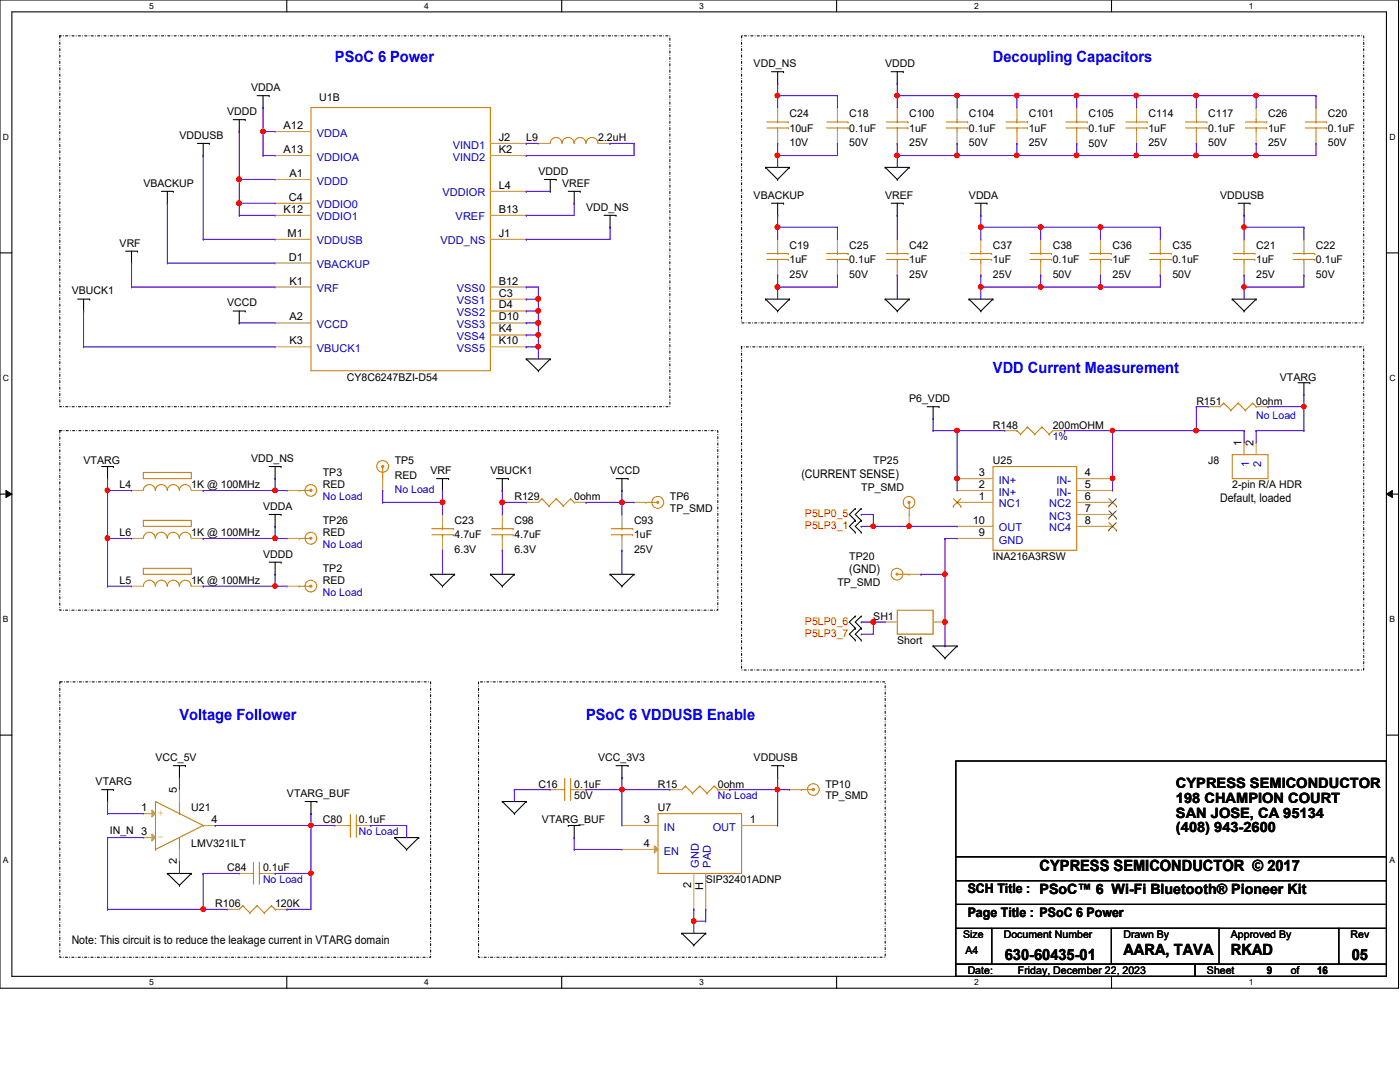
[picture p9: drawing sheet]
<svg xmlns="http://www.w3.org/2000/svg" width="279mm" height="216mm" viewBox="0 0 279 216" stroke-linecap="round" stroke-linejoin="round" font-family="sans-serif">
<defs><g id="words">
<g font-size="3.1" fill="#00f">
<text x="66.8" y="12.4">PSoC 6 Power</text>
<text x="198.2" y="12.4">Decoupling Capacitors</text>
<text x="198.2" y="74.5">VDD Current Measurement</text>
<text x="35.8" y="143.7">Voltage Follower</text>
<text x="117" y="143.7">PSoC 6 VDDUSB Enable</text>
</g>
<g font-size="3.1">
<text x="207.5" y="173.8">CYPRESS SEMICONDUCTOR © 2017</text>
<text x="200.5" y="191.5">630-60435-01</text>
<text x="224.2" y="190.5">AARA, TAVA</text>
<text x="245.7" y="190.5">RKAD</text>
<text x="269.8" y="191.5">05</text>
</g>
<g font-size="2.8">
<text x="234.7" y="157.3">CYPRESS SEMICONDUCTOR</text>
<text x="234.7" y="160.2">198 CHAMPION COURT</text>
<text x="234.7" y="163.2">SAN JOSE, CA 95134</text>
<text x="234.7" y="166.1">(408) 943-2600</text>
</g>
<g font-size="2.6">
<text x="193.1" y="178.1">SCH Title : PSoC™ 6 Wi-Fi Bluetooth® Pioneer Kit</text>
<text x="193.1" y="182.9">Page Title : PSoC 6 Power</text>
</g>
<g font-size="2.4">
<text x="159.9" y="95.3">(CURRENT SENSE)</text>
<text x="243.5" y="100.1">Default, loaded</text>
<text x="169.5" y="114.4">(GND)</text>
<text x="14.3" y="188.4">Note: This circuit is to reduce the leakage current in VTARG domain</text>
</g>
<g font-size="2.2">
<text x="56.6" y="25.7">A12</text>
<text x="99.5" y="28.1">J2</text>
<text x="56.6" y="30.5">A13</text>
<text x="57.8" y="35.3">A1</text>
<text x="99.5" y="30.5">K2</text>
<text x="57.7" y="40">C4</text>
<text x="99.5" y="37.7">L4</text>
<text x="56.6" y="42.5">K12</text>
<text x="57.4" y="47.2">M1</text>
<text x="99.5" y="47.2">J1</text>
<text x="99.5" y="42.5">B13</text>
<text x="57.7" y="52">D1</text>
<text x="57.8" y="56.8">K1</text>
<text x="99.5" y="59.2">C3</text>
<text x="99.5" y="56.8">B12</text>
<text x="57.8" y="63.9">A2</text>
<text x="99.5" y="61.6">D4</text>
<text x="99.5" y="63.9">D10</text>
<text x="57.8" y="68.7">K3</text>
<text x="99.5" y="66.3">K4</text>
<text x="99.5" y="68.7">K10</text>
<text x="247.8" y="89.1" transform="rotate(-90 247.8 89.1)">1</text>
<text x="250.2" y="89.1" transform="rotate(-90 250.2 89.1)">2</text>
<text x="195.3" y="95">3</text>
<text x="216.5" y="95">4</text>
<text x="195.3" y="99.7">1</text>
<text x="195.3" y="97.4">2</text>
<text x="216.5" y="97.4">5</text>
<text x="216.5" y="99.7">6</text>
<text x="194.1" y="104.5">10</text>
<text x="195.3" y="106.9">9</text>
<text x="216.5" y="102.2">7</text>
<text x="216.5" y="104.5">8</text>
<text x="28.2" y="161.8">1</text>
<text x="35.3" y="158.3" transform="rotate(-90 35.3 158.3)">5</text>
<text x="42.2" y="164.2">4</text>
<text x="128.5" y="164.2">3</text>
<text x="149.6" y="164.2">1</text>
<text x="35.3" y="172.4" transform="rotate(-90 35.3 172.4)">2</text>
<text x="128.5" y="169">4</text>
<text x="138" y="177.2" transform="rotate(-90 138 177.2)">2</text>
<text x="140.3" y="177.5" transform="rotate(-90 140.3 177.5)">H</text>
</g>
<g font-size="2.2" fill="#00c">
<text x="63.2" y="27.3">VDDA</text>
<text x="90.4" y="29.6">VIND1</text>
<text x="63.2" y="32">VDDIOA</text>
<text x="90.4" y="32">VIND2</text>
<text x="63.2" y="36.8">VDDD</text>
<text x="63.2" y="41.6">VDDIO0</text>
<text x="88.3" y="39.2">VDDIOR</text>
<text x="63.2" y="44">VDDIO1</text>
<text x="90.9" y="44">VREF</text>
<text x="63.2" y="53.5">VBACKUP</text>
<text x="63.2" y="48.8">VDDUSB</text>
<text x="87.9" y="48.8">VDD_NS</text>
<text x="63.2" y="58.3">VRF</text>
<text x="91.2" y="58.3">VSS0</text>
<text x="63.2" y="65.4">VCCD</text>
<text x="91.2" y="63.1">VSS2</text>
<text x="91.2" y="65.4">VSS3</text>
<text x="91.2" y="60.7">VSS1</text>
<text x="63.2" y="70.2">VBUCK1</text>
<text x="91.2" y="67.9">VSS4</text>
<text x="91.2" y="70.2">VSS5</text>
<text x="249.3" y="93.1" transform="rotate(-90 249.3 93.1)">1</text>
<text x="251.7" y="93.1" transform="rotate(-90 251.7 93.1)">2</text>
<text x="199.3" y="101.3">NC1</text>
<text x="199.3" y="98.9">IN+</text>
<text x="199.3" y="96.5">IN+</text>
<text x="209.4" y="101.3">NC2</text>
<text x="210.9" y="98.9">IN-</text>
<text x="210.9" y="96.5">IN-</text>
<text x="199.3" y="106">OUT</text>
<text x="209.4" y="103.7">NC3</text>
<text x="209.4" y="106">NC4</text>
<text x="199.3" y="108.5">GND</text>
<text x="132.5" y="165.7">IN</text>
<text x="142.2" y="165.7">OUT</text>
<text x="132.5" y="170.5">EN</text>
<text x="139.5" y="173.1" transform="rotate(-90 139.5 173.1)">GND</text>
<text x="141.9" y="173.1" transform="rotate(-90 141.9 173.1)">PAD</text>
</g>
<g font-size="2.1">
<text x="150.4" y="13.4">VDD_NS</text>
<text x="176.7" y="13.4">VDDD</text>
<text x="45.3" y="22.9">VDDD</text>
<text x="50.1" y="18.2">VDDA</text>
<text x="63.7" y="20.1">U1B</text>
<text x="157.6" y="23.4">C24</text>
<text x="169.5" y="23.4">C18</text>
<text x="181.4" y="23.4">C100</text>
<text x="193.4" y="23.4">C104</text>
<text x="205.3" y="23.4">C101</text>
<text x="217.3" y="23.4">C105</text>
<text x="229.2" y="23.4">C114</text>
<text x="241.1" y="23.4">C117</text>
<text x="253.1" y="23.4">C26</text>
<text x="265" y="23.4">C20</text>
<text x="35.8" y="27.7">VDDUSB</text>
<text x="105" y="28.2">L9</text>
<text x="119.4" y="28.2">2.2uH</text>
<text x="157.6" y="26.3">10uF</text>
<text x="157.6" y="29.2">10V</text>
<text x="169.5" y="26.3">0.1uF</text>
<text x="169.5" y="29.2">50V</text>
<text x="181.4" y="26.3">1uF</text>
<text x="181.4" y="29.2">25V</text>
<text x="193.4" y="26.3">0.1uF</text>
<text x="193.4" y="29.2">50V</text>
<text x="205.3" y="26.3">1uF</text>
<text x="205.3" y="29.2">25V</text>
<text x="217.3" y="26.3">0.1uF</text>
<text x="217.3" y="29.4">50V</text>
<text x="229.2" y="26.3">1uF</text>
<text x="229.2" y="29.2">25V</text>
<text x="241.1" y="26.3">0.1uF</text>
<text x="241.1" y="29.2">50V</text>
<text x="253.1" y="26.3">1uF</text>
<text x="253.1" y="29.2">25V</text>
<text x="265" y="26.3">0.1uF</text>
<text x="265" y="29.2">50V</text>
<text x="107.4" y="34.9">VDDD</text>
<text x="28.6" y="37.3">VBACKUP</text>
<text x="112.2" y="37.3">VREF</text>
<text x="150.4" y="39.7">VBACKUP</text>
<text x="176.7" y="39.7">VREF</text>
<text x="193.4" y="39.7">VDDA</text>
<text x="243.5" y="39.7">VDDUSB</text>
<text x="117" y="42">VDD_NS</text>
<text x="23.9" y="49.2">VRF</text>
<text x="157.6" y="49.7">C19</text>
<text x="157.6" y="52.5">1uF</text>
<text x="169.5" y="49.7">C25</text>
<text x="169.5" y="52.5">0.1uF</text>
<text x="181.4" y="49.7">C42</text>
<text x="181.4" y="52.5">1uF</text>
<text x="198.2" y="49.7">C37</text>
<text x="198.2" y="52.5">1uF</text>
<text x="210.1" y="49.7">C38</text>
<text x="210.1" y="52.5">0.1uF</text>
<text x="222" y="49.7">C36</text>
<text x="222" y="52.5">1uF</text>
<text x="234" y="49.7">C35</text>
<text x="234" y="52.5">0.1uF</text>
<text x="250.7" y="49.7">C21</text>
<text x="250.7" y="52.5">1uF</text>
<text x="262.6" y="49.7">C22</text>
<text x="262.6" y="52.5">0.1uF</text>
<text x="14.3" y="58.8">VBUCK1</text>
<text x="157.6" y="55.4">25V</text>
<text x="169.5" y="55.4">50V</text>
<text x="181.4" y="55.4">25V</text>
<text x="198.2" y="55.4">25V</text>
<text x="210.1" y="55.4">50V</text>
<text x="222" y="55.4">25V</text>
<text x="234" y="55.4">50V</text>
<text x="250.7" y="55.4">25V</text>
<text x="262.6" y="55.4">50V</text>
<text x="45.3" y="61.1">VCCD</text>
<text x="69.2" y="75.9">CY8C6247BZI-D54</text>
<text x="255.4" y="75.9">VTARG</text>
<text x="181.4" y="80.3">P6_VDD</text>
<text x="238.8" y="80.7">R151</text>
<text x="250.7" y="80.7">0ohm</text>
<text x="198.2" y="85.5">R148</text>
<text x="210.1" y="85.5">200mOHM</text>
<text x="16.7" y="92.7">VTARG</text>
<text x="50.1" y="92.2">VDD_NS</text>
<text x="64.4" y="95">TP3</text>
<text x="78.8" y="92.7">TP5</text>
<text x="78.8" y="95.5">RED</text>
<text x="85.9" y="94.6">VRF</text>
<text x="97.9" y="94.6">VBUCK1</text>
<text x="121.8" y="94.6">VCCD</text>
<text x="174.3" y="92.7">TP25</text>
<text x="198.2" y="92.7">U25</text>
<text x="241.1" y="92.7">J8</text>
<text x="23.9" y="97.5">L4</text>
<text x="38.2" y="97.5">1K @ 100MHz</text>
<text x="52.5" y="101.7">VDDA</text>
<text x="64.4" y="97.5">RED</text>
<text x="102.7" y="99.8">R129</text>
<text x="114.6" y="99.8">0ohm</text>
<text x="133.7" y="99.8">TP6</text>
<text x="171.9" y="97.9">TP_SMD</text>
<text x="245.9" y="97.5">2-pin R/A HDR</text>
<text x="23.9" y="107">L6</text>
<text x="38.2" y="107">1K @ 100MHz</text>
<text x="64.4" y="104.6">TP26</text>
<text x="64.4" y="107">RED</text>
<text x="90.7" y="104.6">C23</text>
<text x="90.7" y="107.4">4.7uF</text>
<text x="102.7" y="104.6">C98</text>
<text x="102.7" y="107.4">4.7uF</text>
<text x="126.5" y="104.6">C93</text>
<text x="126.5" y="107.4">1uF</text>
<text x="133.7" y="102.2">TP_SMD</text>
<text x="52.5" y="111.3">VDDD</text>
<text x="90.7" y="110.3">6.3V</text>
<text x="102.7" y="110.3">6.3V</text>
<text x="126.5" y="110.3">25V</text>
<text x="169.5" y="111.8">TP20</text>
<text x="198.2" y="111.8">INA216A3RSW</text>
<text x="23.9" y="116.5">L5</text>
<text x="38.2" y="116.5">1K @ 100MHz</text>
<text x="64.4" y="114.1">TP2</text>
<text x="64.4" y="116.5">RED</text>
<text x="167.1" y="117">TP_SMD</text>
<text x="174.3" y="123.7">SH1</text>
<text x="179.1" y="128.5">Short</text>
<text x="31" y="151.9">VCC_5V</text>
<text x="119.4" y="151.9">VCC_3V3</text>
<text x="150.4" y="151.9">VDDUSB</text>
<text x="19.1" y="156.6">VTARG</text>
<text x="38.2" y="161.9">U21</text>
<text x="57.3" y="159">VTARG_BUF</text>
<text x="107.4" y="157.1">C16</text>
<text x="114.6" y="157.1">0.1uF</text>
<text x="114.6" y="159.5">50V</text>
<text x="131.3" y="161.9">U7</text>
<text x="131.3" y="157.1">R15</text>
<text x="143.3" y="157.1">0ohm</text>
<text x="164.7" y="157.1">TP10</text>
<text x="164.7" y="159.5">TP_SMD</text>
<text x="21.9" y="166.5">IN_N 3</text>
<text x="64.4" y="164.3">C80</text>
<text x="71.6" y="164.3">0.1uF</text>
<text x="108.2" y="164.3">VTARG_BUF</text>
<text x="38.2" y="169.1">LMV321ILT</text>
<text x="45.3" y="173.8">C84</text>
<text x="52.5" y="173.8">0.1uF</text>
<text x="140.8" y="176.2">SIP32401ADNP</text>
<text x="43" y="181">R106</text>
<text x="54.9" y="181">120K</text>
<text x="192.2" y="187.2">Size</text>
<text x="192.7" y="190.3">A4</text>
<text x="200.3" y="187.2">Document Number</text>
<text x="224.2" y="187.2">Drawn By</text>
<text x="245.7" y="187.2">Approved By</text>
<text x="269.5" y="187.2">Rev</text>
<text x="193.1" y="194.4">Date:</text>
<text x="203.2" y="194.4">Friday, December 22, 2023</text>
<text x="240.9" y="194.4">Sheet</text>
<text x="252.8" y="194.4">9</text>
<text x="257.6" y="194.4">of</text>
<text x="262.8" y="194.4">16</text>
</g>
<g font-size="2.1" fill="#00f">
<text x="250.7" y="83.6">No Load</text>
<text x="64.4" y="99.8">No Load</text>
<text x="78.8" y="98.4">No Load</text>
<text x="64.4" y="109.4">No Load</text>
<text x="64.4" y="118.9">No Load</text>
<text x="143.3" y="159.5">No Load</text>
<text x="71.6" y="166.7">No Load</text>
<text x="52.5" y="176.2">No Load</text>
</g>
<text font-size="2.1" fill="#000080" x="210.1" y="87.9">1%</text>
<g font-size="2.1" fill="#f00">
<text x="160.7" y="103.2">P5LP0_5</text>
<text x="160.7" y="105.5">P5LP3_1</text>
<text x="160.7" y="124.7">P5LP0_6</text>
<text x="160.7" y="127">P5LP3_7</text>
</g>
<g font-size="2.1" fill="#cc8006">
<text x="31.5" y="167.6">-</text>
<text x="31.5" y="162.8">+</text>
</g>
<g font-size="1.7">
<text x="29.8" y="1.8">5</text>
<text x="84.7" y="1.8">4</text>
<text x="139.5" y="1.8">3</text>
<text x="194.4" y="1.8">2</text>
<text x="249.3" y="1.8">1</text>
<text x=".6" y="27.9">D</text>
<text x="277.3" y="27.9">D</text>
<text x=".6" y="76">C</text>
<text x="277.3" y="76">C</text>
<text x=".6" y="124.2">B</text>
<text x="277.3" y="124.2">B</text>
<text x=".6" y="172.3">A</text>
<text x="277.3" y="172.3">A</text>
<text x="29.8" y="196.6">5</text>
<text x="84.7" y="196.6">4</text>
<text x="139.5" y="196.6">3</text>
<text x="194.4" y="196.6">2</text>
<text x="249.3" y="196.6">1</text>
</g>
</g></defs>
<path d="M0 0h279.1v197.2h-279.1zM2.4 2.4h274.3v192.4h-274.3z" fill="none" stroke="#000" stroke-width=".21"/>
<g fill="#fff">
<path d="M29.8 .3h.9v1.9h-.9z"/>
<path d="M29.8 195.1h.9v1.9h-.9z"/>
</g>
<path d="M57.2 0v2.4M57.2 194.8v2.4" fill="none" stroke="#000" stroke-width=".21"/>
<g fill="#fff">
<path d="M84.7 .3h.9v1.9h-.9z"/>
<path d="M84.7 195.1h.9v1.9h-.9z"/>
</g>
<path d="M112.1 0v2.4M112.1 194.8v2.4" fill="none" stroke="#000" stroke-width=".21"/>
<g fill="#fff">
<path d="M139.5 .3h1v1.9h-1z"/>
<path d="M139.5 195.1h1v1.9h-1z"/>
</g>
<path d="M167 0v2.4M167 194.8v2.4" fill="none" stroke="#000" stroke-width=".21"/>
<g fill="#fff">
<path d="M194.4 .3h.9v1.9h-.9z"/>
<path d="M194.4 195.1h.9v1.9h-.9z"/>
</g>
<path d="M221.8 0v2.4M221.8 194.8v2.4" fill="none" stroke="#000" stroke-width=".21"/>
<g fill="#fff">
<path d="M249.3 .3h.9v1.9h-.9z"/>
<path d="M249.3 195.1h.9v1.9h-.9z"/>
<path d="M.6 26.4h1.2v1.9h-1.2z"/>
<path d="M277.3 26.4h1.2v1.9h-1.2z"/>
<path d="M.6 74.5h1.2v1.9h-1.2z"/>
<path d="M277.3 74.5h1.2v1.9h-1.2z"/>
</g>
<path d="M0 50.5h2.4M276.7 50.5h2.4" fill="none" stroke="#000" stroke-width=".21"/>
<g fill="#fff">
<path d="M.6 122.6h1.1v1.9h-1.1z"/>
<path d="M277.3 122.6h1.1v1.9h-1.1z"/>
</g>
<path d="M0 98.6h2.4M276.7 98.6h2.4" fill="none" stroke="#000" stroke-width=".21"/>
<path d="M1.2 97.9l1.2 .7-1.2 .7zM276.7 98.6l1.2-.7v1.4z" fill="#000"/>
<path d="M1.2 97.9l1.2 .7-1.2 .7zM276.7 98.6l1.2-.7v1.4z" fill="none" stroke="#000" stroke-width=".2"/>
<g fill="#fff">
<path d="M.6 170.7h1.1v1.9h-1.1z"/>
<path d="M277.3 170.7h1.1v1.9h-1.1z"/>
</g>
<g fill="none" stroke="#000" stroke-width=".21">
<path d="M51.3 19.1h2.4M52.5 19.1v2.4M53.7 19.1h.1M154 14.3h2.4M155.2 16.7h.1M155.2 14.3v2.4M156.4 14.3h.1M177.8 14.3h2.5M179.1 16.7h.1M179.1 14.3v2.4M180.3 14.3h.1M32.2 38.2h2.4"/>
<path d="M33.4 38.2v2.4M34.6 38.2h.1M39.4 28.6h2.4M40.6 31h.1M40.6 28.6v2.4M41.8 28.6h.1M46.5 23.9h2.4M47.8 26.2h.1M47.8 23.9v2.3M48.9 23.9h.1M52.5 21.5h.1M108.6 35.8h2.4"/>
<path d="M109.8 38.2h.1M109.8 35.8v2.4M111 35.8h.1M113.4 38.2h2.4M114.6 38.2v2.4M115.8 38.2h.1M152.8 33.4h.1M152.8 33.4h4.8M152.8 33.4l2.4 2.4M155.2 35.8h.1M157.6 33.4h.1M157.6 33.4l-2.4 2.4"/>
<path d="M176.7 33.4h.1M176.7 33.4h4.7M176.7 33.4l2.4 2.4M179.1 35.8h.1M181.4 33.4h.1M181.4 33.4l-2.3 2.4M15.5 59.7h2.4M16.7 59.7v2.4M17.9 59.7h.1M25.1 50.1h2.3M26.2 52.5h.1M26.2 50.1v2.4"/>
<path d="M27.4 50.1h.1M33.4 40.6h.1M114.6 40.6h.1M120.6 43h2.3M121.8 45.3h.1M121.8 43v2.3M122.9 43h.1M152.8 59.7h.1M152.8 59.7h4.8M152.8 59.7l2.4 2.4M154 40.6h2.4M155.2 43h.1"/>
<path d="M155.2 40.6v2.4M156.4 40.6h.1M157.6 59.7h.1M157.6 59.7l-2.4 2.4M176.7 59.7h.1M176.7 59.7h4.7M176.7 59.7l2.4 2.4M177.8 40.6h2.5M179.1 43h.1M179.1 40.6v2.4M180.3 40.6h.1M181.4 59.7h.1"/>
<path d="M181.4 59.7l-2.3 2.4M193.4 59.7h.1M193.4 59.7h4.8M193.4 59.7l2.3 2.4M194.6 40.6h2.4M195.7 43h.1M195.7 40.6v2.4M197 40.6h.1M198.2 59.7h.1M198.2 59.7l-2.5 2.4M245.9 59.7h.1M245.9 59.7h4.8"/>
<path d="M245.9 59.7l2.4 2.4M247.1 40.6h2.4M248.3 43h.1M248.3 40.6v2.4M249.5 40.6h.1M250.7 59.7h.1M250.7 59.7l-2.4 2.4M16.7 62.1h.1M46.5 62.1h2.4M47.8 64.4h.1M47.8 62.1v2.3M48.9 62.1h.1"/>
<path d="M105 71.6h.1M105 71.6h4.8M105 71.6l2.4 2.4M107.4 74h.1M109.8 71.6h.1M109.8 71.6l-2.4 2.4M155.2 62.1h.1M179.1 62.1h.1M195.7 62.1h.1M248.3 62.1h.1M259 76.4h2.4M260.2 78.8h.1"/>
<path d="M260.2 76.4v2.4M261.4 76.4h.1M20.3 93.1h2.3M21.5 95.5h.1M21.5 93.1v2.4M22.6 93.1h.1M53.7 93.1h2.4M54.9 95.5h.1M54.9 93.1v2.4M56.1 93.1h.1M87.1 95.5h2.4M88.3 97.9h.1"/>
<path d="M88.3 95.5v2.4M89.5 95.5h.1M99.1 95.5h2.4M100.2 97.9h.1M100.2 95.5v2.4M101.5 95.5h.1M122.9 95.5h2.4M124.1 97.9h.1M124.1 95.5v2.4M125.3 95.5h.1M185 81.2h2.4M186.2 83.6h.1"/>
<path d="M186.2 81.2v2.4M187.4 81.2h.1M53.7 102.7h2.4M53.7 112.2h2.4M54.9 105h.1M54.9 114.6h.1M54.9 102.7v2.3M54.9 112.2v2.4M56.1 102.7h.1M56.1 112.2h.1M85.9 114.6h.1M85.9 114.6h4.8"/>
<path d="M85.9 114.6l2.4 2.4M88.3 117h.1M90.7 114.6h.1M90.7 114.6l-2.4 2.4M97.9 114.6h.1M97.9 114.6h4.8M97.9 114.6l2.3 2.4M100.2 117h.1M102.7 114.6h.1M102.7 114.6l-2.5 2.4M121.8 114.6h.1M121.8 114.6h4.7"/>
<path d="M121.8 114.6l2.3 2.4M124.1 117h.1M126.5 114.6h.1M126.5 114.6l-2.4 2.4M170.7 101.5h.1M170.7 103.8h.1M170.7 106.2h.1M170.7 101.5l-1.2 1.2 1.2 1.1M170.7 103.8l-1.2 1.2 1.2 1.2M171.9 101.5h.1M171.9 103.8h.1M171.9 106.2h.1"/>
<path d="M171.9 101.5l-1.2 1.2 1.2 1.1M171.9 103.8l-1.2 1.2 1.2 1.2M170.7 122.9h.1M170.7 125.3h.1M170.7 127.7h.1M170.7 122.9l-1.2 1.2 1.2 1.2M170.7 125.3l-1.2 1.2 1.2 1.2M171.9 122.9h.1M171.9 125.3h.1M171.9 127.7h.1M171.9 122.9l-1.2 1.2 1.2 1.2M171.9 125.3l-1.2 1.2 1.2 1.2"/>
<path d="M186.2 128.9h.1M186.2 128.9h4.8M186.2 128.9l2.4 2.4M188.6 131.3h.1M191 128.9h.1M191 128.9l-2.4 2.4M0 146.7h2.4M20.3 157.6h2.3M21.5 159.9h.1M21.5 157.6v2.3M22.6 157.6h.1M34.6 152.8h2.4"/>
<path d="M35.8 155.2h.1M35.8 152.8v2.4M37 152.8h.1M60.9 159.9h2.3M62.1 159.9v2.4M63.2 159.9h.1M100.2 159.9h.1M100.2 159.9h4.8M100.2 159.9l2.5 2.4M105 159.9h.1M105 159.9l-2.3 2.4M122.9 152.8h2.4"/>
<path d="M124.1 155.2h.1M124.1 152.8v2.4M125.3 152.8h.1M154 152.8h2.4M155.2 155.2h.1M155.2 152.8v2.4M156.4 152.8h.1M190.8 151.8h85.9v19.1h-85.9zM276.7 146.7h2.4M33.4 174.3h.1M33.4 174.3h4.8M33.4 174.3l2.4 2.4"/>
<path d="M35.8 176.7h.1M38.2 174.3h.1M38.2 174.3l-2.4 2.4M62.1 162.3h.1M78.8 167.1h.1M78.8 167.1h4.8M78.8 167.1l2.4 2.4M81.2 169.5h.1M83.6 167.1h.1M83.6 167.1l-2.4 2.4M102.7 162.3h.1M113.4 164.7h.1"/>
<path d="M113.4 164.7h2.4M114.6 167.1h.1M114.6 164.7v2.4M190.8 170.9h85.9v4.8h-85.9zM190.8 175.7h85.9v4.8h-85.9zM136.1 186.2h.1M136.1 186.2h4.7M136.1 186.2l2.4 2.4M138.5 188.6h.1M140.8 186.2h.1M140.8 186.2l-2.3 2.4M190.8 185.3h7.1v7.1h-7.1z"/>
<path d="M190.8 192.4h47.7v2.4h-47.7zM190.8 180.5h85.9v4.8h-85.9zM197.9 185.3h69.3v7.1h-69.3zM221.8 185.3h21.5v7.1h-21.5zM238.5 192.4h38.2v2.4h-38.2zM267.2 185.3h9.5v7.1h-9.5z"/>
</g>
<path d="M11.9 7.2h121.8v74h-121.8zM148 7.2h124.2v57.2h-124.2zM148 69.2h124.2v64.5h-124.2zM11.9 85.9h131.4v35.9h-131.4zM11.9 136.1h74v54.9h-74zM95.5 136.1h81.2v54.9h-81.2z" fill="none" stroke="#000" stroke-width=".21" stroke-dasharray=".4 .4 0 .4"/>
<g fill="none" stroke="#cc8006" stroke-width=".21">
<path d="M109.8 28.6a1.16 1.16 0 0 1 1.2-1.2 1.16 1.16 0 0 1 1.1 1.2 1.21 1.21 0 0 1 1.2-1.2 1.21 1.21 0 0 1 1.3 1.2M114.6 28.6a1.16 1.16 0 0 1 1.2-1.2 1.16 1.16 0 0 1 1.1 1.2 1.21 1.21 0 0 1 1.2-1.2 1.21 1.21 0 0 1 1.2 1.2M200.8 25.5h4.3M200.8 24.3h4.3M202.9 24.3h.1M202.9 25.5h.1M202.9 23.9v.4M202.9 25.5v.7M205.1 25.5h.1M205.1 24.3h.1M236.6 25.5h4.3M236.6 24.3h4.3"/>
<path d="M238.8 24.3h.1M238.8 25.5h.1M238.8 23.9v.4M238.8 25.5v.7M240.9 25.5h.1M240.9 24.3h.1M205.6 51.8h4.2M205.6 50.6h4.2M207.7 50.6h.1M207.7 51.8h.1M207.7 50.1v.5M207.7 51.8v.7"/>
<path d="M209.8 51.8h.1M209.8 50.6h.1M217.5 51.8h4.3M217.5 50.6h4.3M219.6 50.6h.1M219.6 51.8h.1M219.6 50.1v.5M219.6 51.8v.7M221.8 51.8h.1M221.8 50.6h.1M28.6 94.3h9.6v1.2h-9.6zM28.6 97.9a1.19 1.19 0 0 1 1.2-1.2 1.19 1.19 0 0 1 1.2 1.2"/>
<path d="M31 97.9a1.16 1.16 0 0 1 1.2-1.2 1.16 1.16 0 0 1 1.2 1.2 1.21 1.21 0 0 1 1.2-1.2 1.21 1.21 0 0 1 1.2 1.2M35.8 97.9a1.16 1.16 0 0 1 1.2-1.2 1.16 1.16 0 0 1 1.1 1.2M198.2 93.1h16.7v16.7h-16.7zM245.9 90.7h7.2v4.8h-7.2zM28.6 103.8h9.6v1.2h-9.6zM31 107.4a1.19 1.19 0 0 0-1.2-1.2 1.19 1.19 0 0 0-1.2 1.2M35.8 107.4a1.19 1.19 0 0 0-1.2-1.2 1.19 1.19 0 0 0-1.2 1.2 1.19 1.19 0 0 0-1.2-1.2 1.19 1.19 0 0 0-1.2 1.2M38.1 107.4a1.17 1.17 0 0 0-1.1-1.2 1.17 1.17 0 0 0-1.2 1.2M59.7 107.4h.1M59.7 107.4h2.4M61.9 107.2h.3v.3h-.3zM128.9 100.2h.1"/>
<path d="M128.9 100.2h2.4M131.1 100.1h.3v.3h-.3zM31 159.9h.1M31 159.9v9.6M31 159.9l9.6 4.8M35.8 159.9v2.4M31 169.5h.1M35.8 167.1h.1M35.8 162.3h.1M35.8 167.1v2.4M40.6 164.7h.1M40.6 164.7l-9.6 4.8"/>
<circle cx="62" cy="107.4" r="1.18"/>
<circle cx="131.3" cy="100.2" r="1.19"/>
</g>
<g fill="none" stroke="#a84" stroke-width=".21">
<path d="M107.4 28.6h.1M107.4 28.6h2.4M119.4 28.6h2.4M121.8 28.6h.1M202.9 21.5h.1M202.9 28.6h.1M202.9 21.5v2.4M202.9 26.2v2.4M238.8 21.5h.1M238.8 28.6h.1M238.8 21.5v2.4M238.8 26.2v2.4"/>
<path d="M207.7 47.8h.1M207.7 54.9h.1M207.7 47.8v2.3M207.7 52.5v2.4M219.6 47.8h.1M219.6 54.9h.1M219.6 47.8v2.3M219.6 52.5v2.4M26.2 97.9h.1M26.2 97.9h2.4M38.2 97.9h2.4M40.6 97.9h.1"/>
<path d="M191 97.9h.1M191 95.5h.1M191 97.9h7.2M191 95.5h7.2M214.9 97.9h7.1M214.9 95.5h7.1M222 97.9h.1M222 95.5h.1M248.3 88.3h.1M248.3 88.3v2.4M250.7 88.3h.1M250.7 88.3v2.4"/>
<path d="M26.2 107.4h.1M26.2 107.4h2.4M38.2 107.4h2.4M40.6 107.4h.1M57.3 107.4h.1M57.3 107.4h2.4M126.5 100.2h.1M126.5 100.2h2.4M191 100.2h.1M191 105h.1M191 107.4h.1M191 107.4h7.2"/>
<path d="M191 100.2h7.2M191 105h7.2M214.9 100.2h7.1M214.9 102.7h7.1M214.9 105h7.1M222 100.2h.1M222 102.7h.1M222 105h.1"/>
</g>
<g fill="none" stroke="#804000" stroke-width=".2">
<path d="M190.3 99.5l1.5 1.5M191.7 99.5l-1.5 1.5M221.3 99.5l1.5 1.5M222.8 99.5l-1.5 1.5M190.2 101h.1M191.8 101h.1M221.3 101h.1M221.3 103.4h.1M221.3 105.8h.1M221.3 101.9l1.5 1.5M221.3 104.3l1.5 1.5M222.8 101.9l-1.5 1.5"/>
<path d="M222.8 104.3l-1.5 1.5M222.8 101h.1M222.8 103.4h.1M222.8 105.8h.1"/>
</g>
<path d="M30.3 161.6l.7 .7-.7 .8z" fill="#a84"/>
<path d="M28.6 162.3h.1M28.6 162.3h2.4M30.3 161.6l.7 .7-.7 .8z" fill="none" stroke="#a84" stroke-width=".21"/>
<path d="M30.3 166.4l.7 .7-.7 .8z" fill="#a84"/>
<g fill="none" stroke="#a84" stroke-width=".21">
<path d="M54.9 26.2h.1M54.9 35.8h.1M54.9 31h.1M54.9 26.2h7.2M54.9 35.8h7.2M54.9 31h7.2M97.9 38.2h7.1M97.9 31h7.1M97.9 28.6h7.1M105 38.2h.1M105 28.6h.1M105 31h.1"/>
<path d="M155.2 21.5h.1M155.2 28.6h.1M155.2 21.5v2.4M155.2 26.2v2.4M214.9 21.5h.1M214.9 28.6h.1M214.9 21.5v2.4M214.9 26.2v2.4M262.6 21.5h.1M262.6 28.6h.1M262.6 21.5v2.4M262.6 26.2v2.4"/>
<path d="M54.9 52.5h.1M54.9 40.6h.1M54.9 43h.1M54.9 47.8h.1M54.9 57.3h.1M54.9 57.3h7.2M54.9 47.8h7.2M54.9 52.5h7.2M54.9 40.6h7.2M54.9 43h7.2M97.9 59.7h7.1M97.9 57.3h7.1"/>
<path d="M97.9 47.8h7.1M97.9 43h7.1M105 59.7h.1M105 57.3h.1M105 47.8h.1M105 43h.1M231.6 47.8h.1M231.6 54.9h.1M231.6 47.8v2.3M231.6 52.5v2.4M248.3 47.8h.1M248.3 54.9h.1"/>
<path d="M248.3 47.8v2.3M248.3 52.5v2.4M260.2 47.8h.1M260.2 54.9h.1M260.2 47.8v2.3M260.2 52.5v2.4M54.9 69.2h.1M54.9 64.4h.1M54.9 64.4h7.2M54.9 69.2h7.2M97.9 62.1h7.1M97.9 66.8h7.1"/>
<path d="M97.9 64.4h7.1M97.9 69.2h7.1M105 62.1h.1M105 66.8h.1M105 64.4h.1M105 69.2h.1M57.3 97.9h.1M57.3 97.9h2.4M76.4 97.9h.1M76.4 95.5v2.4M26.2 117h.1M26.2 117h2.4"/>
<path d="M38.2 117h2.4M40.6 117h.1M57.3 117h.1M57.3 117h2.4M88.3 102.7h.1M88.3 109.8h.1M88.3 102.7v2.3M88.3 107.4v2.4M35.8 157.6h.1M35.8 157.6v2.3M109.8 157.6h.1M109.8 157.6h2.4"/>
<path d="M114.6 157.6h2.4M117 157.6h.1M157.6 157.6h.1M157.6 157.6h2.3M28.6 167.1h.1M28.6 167.1h2.4M30.3 166.4l.7 .7-.7 .8zM35.8 171.9h.1M35.8 169.5v2.4M40.6 164.7h2.4M43 164.7h.1M47.8 174.3h.1"/>
<path d="M47.8 174.3h2.3M52.5 174.3h2.4M54.9 174.3h.1M124.1 164.7h.1M124.1 164.7h7.2M138.5 174.3v7.1M148 164.7h7.2M155.2 164.7h.1M138.5 181.4h.1"/>
</g>
<g fill="none" stroke="#cc8006" stroke-width=".21">
<path d="M62.1 21.5h35.8v52.5h-35.8zM153 25.5h4.3M153 24.3h4.3M155.2 24.3h.1M155.2 25.5h.1M155.2 23.9v.4M155.2 25.5v.7M157.3 25.5h.1M157.3 24.3h.1M212.7 25.5h4.3M212.7 24.3h4.3M214.9 24.3h.1"/>
<path d="M214.9 25.5h.1M214.9 23.9v.4M214.9 25.5v.7M217 25.5h.1M217 24.3h.1M260.5 25.5h4.3M260.5 24.3h4.3M262.6 24.3h.1M262.6 25.5h.1M262.6 23.9v.4M262.6 25.5v.7M264.8 25.5h.1"/>
<path d="M264.8 24.3h.1M229.4 51.8h4.3M229.4 50.6h4.3M231.6 50.6h.1M231.6 51.8h.1M231.6 50.1v.5M231.6 51.8v.7M233.7 51.8h.1M233.7 50.6h.1M246.1 51.8h4.3M246.1 50.6h4.3M248.3 50.6h.1"/>
<path d="M248.3 51.8h.1M248.3 50.1v.5M248.3 51.8v.7M250.4 51.8h.1M250.4 50.6h.1M258.1 51.8h4.3M258.1 50.6h4.3M260.2 50.6h.1M260.2 51.8h.1M260.2 50.1v.5M260.2 51.8v.7M262.4 51.8h.1"/>
<path d="M262.4 50.6h.1M59.7 97.9h.1M59.7 97.9h2.4M61.9 97.7h.3v.3h-.3zM76.2 92.9h.3v.3h-.3zM76.4 95.5h.1M76.4 93.1v2.4M28.6 113.4h9.6v1.2h-9.6zM28.6 117a1.19 1.19 0 0 1 1.2-1.2 1.19 1.19 0 0 1 1.2 1.2M31 117a1.16 1.16 0 0 1 1.2-1.2 1.16 1.16 0 0 1 1.2 1.2 1.21 1.21 0 0 1 1.2-1.2 1.21 1.21 0 0 1 1.2 1.2M35.8 117a1.16 1.16 0 0 1 1.2-1.2 1.16 1.16 0 0 1 1.1 1.2M59.7 117h.1"/>
<path d="M59.7 117h2.4M61.9 116.8h.3v.3h-.3zM86.2 106.7h4.3M86.2 105.5h4.3M88.3 105.5h.1M88.3 106.7h.1M88.3 105v.5M88.3 106.7v.7M90.5 106.7h.1M90.5 105.5h.1M112.2 157.6h.5M112.7 157.6h.1"/>
<path d="M112.7 155.4h.1M112.7 155.4v4.3M113.9 155.4h.1M113.9 157.6h.1M113.9 157.6h.7M113.9 155.4v4.3M159.9 157.6h.1M159.9 157.6h2.4M162.2 157.4h.2v.3h-.2zM50.1 174.3h.5M50.6 174.3h.1M50.6 172.1h.1"/>
<path d="M50.6 172.1v4.3M51.8 172.1h.1M51.8 174.3h.1M51.8 174.3h.7M51.8 172.1v4.3M131.3 162.3h16.7v12h-16.7z"/>
<circle cx="62" cy="97.8" r="1.17"/>
<circle cx="76.4" cy="93.1" r="1.18"/>
<circle cx="62" cy="116.9" r="1.17"/>
<circle cx="162.3" cy="157.5" r="1.17"/>
</g>
<path d="M130.6 168.8l.7 .7-.7 .7z" fill="#a84"/>
<g fill="none" stroke="#a84" stroke-width=".21">
<path d="M167.1 21.5h.1M167.1 28.6h.1M167.1 21.5v2.4M167.1 26.2v2.4M179.1 21.5h.1M179.1 28.6h.1M179.1 21.5v2.4M179.1 26.2v2.4M191 21.5h.1M191 28.6h.1M191 21.5v2.4M191 26.2v2.4"/>
<path d="M226.8 21.5h.1M226.8 28.6h.1M226.8 21.5v2.4M226.8 26.2v2.4M250.7 21.5h.1M250.7 28.6h.1M250.7 21.5v2.4M250.7 26.2v2.4M155.2 47.8h.1M155.2 54.9h.1M155.2 47.8v2.3M155.2 52.5v2.4"/>
<path d="M167.1 47.8h.1M167.1 54.9h.1M167.1 47.8v2.3M167.1 52.5v2.4M179.1 47.8h.1M179.1 54.9h.1M179.1 47.8v2.3M179.1 52.5v2.4M195.7 47.8h.1M195.7 54.9h.1M195.7 47.8v2.3M195.7 52.5v2.4"/>
<path d="M200.5 85.9h.1M200.5 85.9h2.4M210.1 85.9h2.4M212.5 85.9h.1M241.1 81.2h.1M241.1 81.2h2.4M250.7 81.2h2.4M253.1 81.2h.1M100.2 102.7h.1M100.2 109.8h.1M100.2 102.7v2.3M100.2 107.4v2.4"/>
<path d="M105 100.2h.1M105 100.2h2.4M114.6 100.2h2.4M117 100.2h.1M124.1 102.7h.1M124.1 109.8h.1M124.1 102.7v2.3M124.1 107.4v2.4M181.4 105h.1M181.4 102.7v2.3M181.4 114.6h2.4M183.8 114.6h.1"/>
<path d="M176.7 124.1h.1M176.7 124.1h2.4M186.2 124.1h2.4M188.6 124.1h.1M133.7 157.6h.1M133.7 157.6h2.4M143.3 157.6h2.3M145.6 157.6h.1M66.8 164.7h.1M66.8 164.7h2.4M71.6 164.7h2.4M74 164.7h.1"/>
<path d="M124.1 169.5h.1M124.1 169.5h7.2M130.6 168.8l.7 .7-.7 .7zM140.8 174.3v7.1M45.3 181.4h.1M45.3 181.4h2.5M54.9 181.4h2.4M57.3 181.4h.1M140.8 181.4h.1"/>
</g>
<g fill="none" stroke="#cc8006" stroke-width=".21">
<path d="M165 25.5h4.2M165 24.3h4.2M167.1 24.3h.1M167.1 25.5h.1M167.1 23.9v.4M167.1 25.5v.7M169.2 25.5h.1M169.2 24.3h.1M176.9 25.5h4.3M176.9 24.3h4.3M179.1 24.3h.1M179.1 25.5h.1"/>
<path d="M179.1 23.9v.4M179.1 25.5v.7M181.2 25.5h.1M181.2 24.3h.1M188.8 25.5h4.3M188.8 24.3h4.3M191 24.3h.1M191 25.5h.1M191 23.9v.4M191 25.5v.7M193.1 25.5h.1M193.1 24.3h.1"/>
<path d="M224.7 25.5h4.2M224.7 24.3h4.2M226.8 24.3h.1M226.8 25.5h.1M226.8 23.9v.4M226.8 25.5v.7M228.9 25.5h.1M228.9 24.3h.1M248.5 25.5h4.3M248.5 24.3h4.3M250.7 24.3h.1M250.7 25.5h.1"/>
<path d="M250.7 23.9v.4M250.7 25.5v.7M252.8 25.5h.1M252.8 24.3h.1M153 51.8h4.3M153 50.6h4.3M155.2 50.6h.1M155.2 51.8h.1M155.2 50.1v.5M155.2 51.8v.7M157.3 51.8h.1M157.3 50.6h.1"/>
<path d="M165 51.8h4.2M165 50.6h4.2M167.1 50.6h.1M167.1 51.8h.1M167.1 50.1v.5M167.1 51.8v.7M169.2 51.8h.1M169.2 50.6h.1M176.9 51.8h4.3M176.9 50.6h4.3M179.1 50.6h.1M179.1 51.8h.1"/>
<path d="M179.1 50.1v.5M179.1 51.8v.7M181.2 51.8h.1M181.2 50.6h.1M193.6 51.8h4.3M193.6 50.6h4.3M195.7 50.6h.1M195.7 51.8h.1M195.7 50.1v.5M195.7 51.8v.7M197.9 51.8h.1M197.9 50.6h.1"/>
<path d="M108.2 99.5h.1M108.2 99.5l-.8 .7M108.2 99.5l1.4 1.5M111 99.5h.1M111 99.5l-1.4 1.5M111 99.5l1.4 1.5M113.9 99.5h.1M113.9 99.5l-1.5 1.5M113.9 99.5l.7 .7M202.9 85.9h.1M202.9 85.9l.8 .8M203.7 86.7h.1"/>
<path d="M205.1 85.2h.1M205.1 85.2l1.4 1.5M205.1 85.2l-1.4 1.5M206.5 86.7h.1M207.9 85.2h.1M207.9 85.2l1.5 1.5M207.9 85.2l-1.4 1.5M209.4 86.7h.1M210.1 85.9l-.7 .8M244.2 80.4h.1M244.2 80.4l-.7 .8M244.2 80.4l1.5 1.5"/>
<path d="M245.7 81.9h.1M247.1 80.4h.1M247.1 80.4l-1.4 1.5M247.1 80.4l1.4 1.5M248.5 81.9h.1M250 80.4h.1M250 80.4l-1.5 1.5M250 80.4l.7 .8M250.7 81.2h.1M98.1 106.7h4.3M98.1 105.5h4.3M100.2 105.5h.1"/>
<path d="M100.2 106.7h.1M100.2 105v.5M100.2 106.7v.7M102.4 106.7h.1M102.4 105.5h.1M109.6 101h.1M112.4 101h.1M114.6 100.2h.1M122 106.7h4.3M122 105.5h4.3M124.1 105.5h.1M124.1 106.7h.1"/>
<path d="M124.1 105v.5M124.1 106.7v.7M126.3 106.7h.1M126.3 105.5h.1M178.9 114.4h.3v.3h-.3zM179.1 114.6h2.3M181.2 100.1h.4v.3h-.4zM181.4 102.7h.1M181.4 114.6h.1M181.4 100.2v2.5M179.1 121.8h7.1v4.7h-7.1zM136.8 156.8h.1"/>
<path d="M136.8 156.8l-.7 .8M136.8 156.8l1.4 1.5M138.2 158.3h.1M139.7 156.8h.1M139.7 156.8l-1.5 1.5M139.7 156.8l1.4 1.5M141.1 158.3h.1M142.5 156.8h.1M142.5 156.8l-1.4 1.5M142.5 156.8l.8 .8M143.3 157.6h.1M69.2 164.7h.7"/>
<path d="M69.9 166.9h.1M69.9 164.7h.1M69.9 162.6v4.3M71.1 164.7h.1M71.1 166.9h.1M71.1 164.7h.5M71.1 162.6v4.3M48.5 180.7h.1M48.5 180.7l-.7 .7M48.5 180.7l1.4 1.5M49.9 182.2h.1M51.3 180.7h.1"/>
<path d="M51.3 180.7l-1.4 1.5M51.3 180.7l1.4 1.5M52.7 182.2h.1M54.2 180.7h.1M54.2 180.7l-1.5 1.5M54.2 180.7l.7 .7M54.9 181.4h.1"/>
<circle cx="179" cy="114.6" r="1.18"/>
<circle cx="181.4" cy="100.2" r="1.18"/>
</g>
<path d="M179.1 31h.1M179.1 31v2.4M191 28.6h.1M191 28.6v2.4" fill="none" stroke="#4200ff" stroke-width=".21"/>
<circle cx="179" cy="31" r=".46" fill="#f00"/>
<circle cx="179" cy="31" r=".46" fill="none" stroke="#f00" stroke-width=".21"/>
<path d="M179.1 19.1h.1M179.1 19.1v2.4M179.1 19.1h11.9M191 19.1h.1M191 19.1v2.4M179.1 28.6h.1M179.1 31h.1M179.1 28.6v2.4M179.1 31h11.9" fill="none" stroke="#4200ff" stroke-width=".21"/>
<circle cx="179" cy="19.1" r=".46" fill="#f00"/>
<circle cx="179" cy="19.1" r=".46" fill="none" stroke="#f00" stroke-width=".21"/>
<path d="M179.1 16.7h.1M179.1 16.7v2.4M202.9 28.6h.1M202.9 31h.1M202.9 28.6v2.4M214.9 28.6h.1M214.9 28.6v2.4h-12" fill="none" stroke="#4200ff" stroke-width=".21"/>
<circle cx="214.8" cy="31" r=".46" fill="#f00"/>
<circle cx="214.8" cy="31" r=".46" fill="none" stroke="#f00" stroke-width=".21"/>
<circle cx="202.9" cy="31" r=".46" fill="#f00"/>
<circle cx="202.9" cy="31" r=".46" fill="none" stroke="#f00" stroke-width=".21"/>
<path d="M202.9 19.1h.1M202.9 19.1v2.4M202.9 19.1h12" fill="none" stroke="#4200ff" stroke-width=".21"/>
<circle cx="214.8" cy="19.1" r=".46" fill="#f00"/>
<circle cx="214.8" cy="19.1" r=".46" fill="none" stroke="#f00" stroke-width=".21"/>
<circle cx="202.9" cy="19.1" r=".46" fill="#f00"/>
<circle cx="202.9" cy="19.1" r=".46" fill="none" stroke="#f00" stroke-width=".21"/>
<path d="M214.9 19.1h.1M214.9 19.1v2.4M214.9 19.1h23.9M226.8 19.1h.1M226.8 19.1v2.4M238.8 19.1h.1M238.8 19.1v2.4M226.8 28.6h.1M226.8 31h.1M226.8 28.6v2.4M238.8 28.6h.1M238.8 28.6v2.4h-12" fill="none" stroke="#4200ff" stroke-width=".21"/>
<circle cx="226.8" cy="19.1" r=".46" fill="#f00"/>
<circle cx="226.8" cy="19.1" r=".46" fill="none" stroke="#f00" stroke-width=".21"/>
<path d="M214.9 31h.1M214.9 31h11.9" fill="none" stroke="#4200ff" stroke-width=".21"/>
<circle cx="226.8" cy="31" r=".46" fill="#f00"/>
<circle cx="226.8" cy="31" r=".46" fill="none" stroke="#f00" stroke-width=".21"/>
<path d="M155.2 31h.1M155.2 31v2.4M167.1 28.6h.1M167.1 28.6v2.4h-11.9" fill="none" stroke="#4200ff" stroke-width=".21"/>
<circle cx="155.2" cy="31" r=".46" fill="#f00"/>
<circle cx="155.2" cy="31" r=".46" fill="none" stroke="#f00" stroke-width=".21"/>
<path d="M155.2 16.7h.1M155.2 19.1h.1M155.2 16.7v4.8M155.2 19.1h11.9M155.2 28.6h.1M155.2 28.6v2.4" fill="none" stroke="#4200ff" stroke-width=".21"/>
<circle cx="155.2" cy="19.1" r=".46" fill="#f00"/>
<circle cx="155.2" cy="19.1" r=".46" fill="none" stroke="#f00" stroke-width=".21"/>
<path d="M167.1 19.1h.1M167.1 19.1v2.4M155.2 57.3h.1M155.2 57.3v2.4" fill="none" stroke="#4200ff" stroke-width=".21"/>
<circle cx="155.2" cy="57.3" r=".46" fill="#f00"/>
<circle cx="155.2" cy="57.3" r=".46" fill="none" stroke="#f00" stroke-width=".21"/>
<path d="M155.2 45.3h.1M155.2 45.3v2.5M167.1 54.9h.1M167.1 54.9v2.4" fill="none" stroke="#4200ff" stroke-width=".21"/>
<circle cx="155.2" cy="45.3" r=".46" fill="#f00"/>
<circle cx="155.2" cy="45.3" r=".46" fill="none" stroke="#f00" stroke-width=".21"/>
<g fill="none" stroke="#4200ff" stroke-width=".21">
<path d="M155.2 43h.1M155.2 54.9h.1M155.2 57.3h.1M155.2 45.3h.1M155.2 43v2.3M155.2 54.9v2.4M155.2 57.3h11.9M155.2 45.3h11.9M167.1 45.3h.1M167.1 45.3v2.5M124.1 109.8h.1M124.1 100.2h.1"/>
<path d="M124.1 100.2v2.5M124.1 109.8v4.8"/>
</g>
<circle cx="124.1" cy="100.2" r=".47" fill="#f00"/>
<circle cx="124.1" cy="100.2" r=".47" fill="none" stroke="#f00" stroke-width=".21"/>
<path d="M88.3 97.9h.1M88.3 97.9v2.3M88.3 109.8h.1M88.3 109.8v4.8M100.2 100.2h.1M100.2 100.2v2.5" fill="none" stroke="#4200ff" stroke-width=".21"/>
<circle cx="100.2" cy="100.2" r=".47" fill="#f00"/>
<circle cx="100.2" cy="100.2" r=".47" fill="none" stroke="#f00" stroke-width=".21"/>
<g fill="none" stroke="#4200ff" stroke-width=".21">
<path d="M21.5 95.5h.1M21.5 97.9h.1M21.5 95.5v11.9M100.2 97.9h.1M100.2 97.9v2.3M124.1 97.9h.1M124.1 97.9v2.3h-7.1M21.5 107.4h.1M21.5 107.4h4.7M100.2 109.8h.1M100.2 100.2h.1M100.2 109.8v4.8"/>
<path d="M100.2 100.2h4.8M117 100.2h.1"/>
</g>
<circle cx="21.4" cy="107.4" r=".46" fill="#f00"/>
<circle cx="21.4" cy="107.4" r=".46" fill="none" stroke="#f00" stroke-width=".21"/>
<circle cx="21.4" cy="97.8" r=".45" fill="#f00"/>
<circle cx="21.4" cy="97.8" r=".45" fill="none" stroke="#f00" stroke-width=".21"/>
<path d="M40.6 97.9h.1M40.6 97.9h14.3" fill="none" stroke="#4200ff" stroke-width=".21"/>
<circle cx="54.9" cy="97.8" r=".45" fill="#f00"/>
<circle cx="54.9" cy="97.8" r=".45" fill="none" stroke="#f00" stroke-width=".21"/>
<path d="M54.9 95.5h.1M54.9 95.5v2.4M40.6 107.4h.1M54.9 105h.1M54.9 105v2.4h-14.3" fill="none" stroke="#4200ff" stroke-width=".21"/>
<circle cx="54.9" cy="107.4" r=".46" fill="#f00"/>
<circle cx="54.9" cy="107.4" r=".46" fill="none" stroke="#f00" stroke-width=".21"/>
<path d="M40.6 117h.1M54.9 114.6h.1M54.9 114.6v2.4h-14.3" fill="none" stroke="#4200ff" stroke-width=".21"/>
<circle cx="54.9" cy="116.9" r=".45" fill="#f00"/>
<circle cx="54.9" cy="116.9" r=".45" fill="none" stroke="#f00" stroke-width=".21"/>
<g fill="none" stroke="#4200ff" stroke-width=".21">
<path d="M52.5 21.5h.1M52.5 26.2h.1M52.5 21.5v4.7M52.5 26.2h2.4M105 38.2h.1M105 28.6h.1M105 38.2h4.8M105 28.6h2.4M105 47.8h.1M105 57.3h.1M105 59.7h.1M105 47.8h16.8"/>
<path d="M105 57.3h2.4M107.4 57.3h.1M107.4 57.3v2.4h-2.4M21.5 97.9h.1M21.5 97.9h4.7M54.9 97.9h.1M54.9 97.9h2.4M21.5 117h.1M21.5 107.4h.1M21.5 117h4.7M21.5 107.4v9.6M54.9 107.4h.1"/>
<path d="M54.9 117h.1M54.9 117h2.4M54.9 107.4h2.4"/>
</g>
<circle cx="107.4" cy="59.6" r=".47" fill="#f00"/>
<circle cx="107.4" cy="59.6" r=".47" fill="none" stroke="#f00" stroke-width=".21"/>
<path d="M107.4 59.7h.1M107.4 59.7v2.4h-2.4M105 62.1h.1" fill="none" stroke="#4200ff" stroke-width=".21"/>
<circle cx="107.4" cy="62" r=".46" fill="#f00"/>
<circle cx="107.4" cy="62" r=".46" fill="none" stroke="#f00" stroke-width=".21"/>
<path d="M105 64.4h.1M107.4 62.1h.1M107.4 62.1v2.3h-2.4" fill="none" stroke="#4200ff" stroke-width=".21"/>
<circle cx="107.4" cy="64.4" r=".47" fill="#f00"/>
<circle cx="107.4" cy="64.4" r=".47" fill="none" stroke="#f00" stroke-width=".21"/>
<path d="M105 66.8h.1M107.4 64.4h.1M107.4 64.4v2.4h-2.4" fill="none" stroke="#4200ff" stroke-width=".21"/>
<circle cx="107.4" cy="66.8" r=".46" fill="#f00"/>
<circle cx="107.4" cy="66.8" r=".46" fill="none" stroke="#f00" stroke-width=".21"/>
<path d="M105 69.2h.1M107.4 66.8h.1M107.4 66.8v2.4h-2.4" fill="none" stroke="#4200ff" stroke-width=".21"/>
<circle cx="107.4" cy="69.2" r=".46" fill="#f00"/>
<circle cx="107.4" cy="69.2" r=".46" fill="none" stroke="#f00" stroke-width=".21"/>
<path d="M47.8 26.2h.1M47.8 26.2v9.6M105 31h.1M121.8 28.6h.1M121.8 28.6h4.7M126.5 28.6h.1M126.5 28.6v2.4h-21.5M105 43h.1M105 43h9.6M107.4 69.2h.1M107.4 69.2v2.4" fill="none" stroke="#4200ff" stroke-width=".21"/>
<circle cx="47.7" cy="35.8" r=".47" fill="#f00"/>
<circle cx="47.7" cy="35.8" r=".47" fill="none" stroke="#f00" stroke-width=".21"/>
<path d="M47.8 35.8h.1M47.8 35.8h7.1M47.8 35.8v4.8M47.8 43h.1M47.8 40.6h.1M47.8 43h7.1M47.8 40.6h7.1" fill="none" stroke="#4200ff" stroke-width=".21"/>
<circle cx="47.7" cy="40.6" r=".47" fill="#f00"/>
<circle cx="47.7" cy="40.6" r=".47" fill="none" stroke="#f00" stroke-width=".21"/>
<g fill="none" stroke="#4200ff" stroke-width=".21">
<path d="M52.5 31h.1M52.5 26.2h.1M52.5 31h2.4M52.5 26.2v4.8M26.2 52.5h.1M26.2 57.3h.1M26.2 52.5v4.8M26.2 57.3h28.7M33.4 40.6h.1M33.4 52.5h.1M33.4 40.6v11.9M33.4 52.5h21.5"/>
<path d="M47.8 40.6h.1M47.8 40.6v2.4M114.6 40.6h.1M114.6 40.6v2.4M121.8 45.3h.1M121.8 45.3v2.5M16.7 69.2h.1M16.7 62.1h.1M16.7 69.2h38.2M16.7 62.1v7.1M47.8 64.4h.1M47.8 64.4h7.1"/>
</g>
<circle cx="52.5" cy="26.2" r=".46" fill="#f00"/>
<circle cx="52.5" cy="26.2" r=".46" fill="none" stroke="#f00" stroke-width=".21"/>
<path d="M191 19.1h.1M191 19.1h11.9M179.1 43h.1M179.1 54.9h.1M179.1 43v4.8M179.1 54.9v4.8" fill="none" stroke="#4200ff" stroke-width=".21"/>
<circle cx="191" cy="19.1" r=".46" fill="#f00"/>
<circle cx="191" cy="19.1" r=".46" fill="none" stroke="#f00" stroke-width=".21"/>
<path d="M191 31h.1M191 31h11.9" fill="none" stroke="#4200ff" stroke-width=".21"/>
<circle cx="191" cy="31" r=".46" fill="#f00"/>
<circle cx="191" cy="31" r=".46" fill="none" stroke="#f00" stroke-width=".21"/>
<path d="M195.7 54.9h.1M195.7 54.9v2.4" fill="none" stroke="#4200ff" stroke-width=".21"/>
<circle cx="195.8" cy="57.3" r=".46" fill="#f00"/>
<circle cx="195.8" cy="57.3" r=".46" fill="none" stroke="#f00" stroke-width=".21"/>
<path d="M195.7 57.3h.1M195.7 45.3h.1M195.7 45.3v2.5M195.7 57.3v2.4M195.7 45.3h12M207.7 54.9h.1M207.7 54.9v2.4h-12" fill="none" stroke="#4200ff" stroke-width=".21"/>
<circle cx="195.8" cy="45.3" r=".46" fill="#f00"/>
<circle cx="195.8" cy="45.3" r=".46" fill="none" stroke="#f00" stroke-width=".21"/>
<g fill="none" stroke="#4200ff" stroke-width=".21">
<path d="M195.7 43h.1M195.7 43v2.3M207.7 45.3h.1M207.7 45.3v2.5M207.7 45.3h23.9M219.6 54.9h.1M219.6 57.3h.1M219.6 45.3h.1M219.6 45.3v2.5M219.6 54.9v2.4M231.6 54.9h.1M231.6 45.3h.1"/>
<path d="M231.6 45.3v2.5M231.6 54.9v2.4h-12"/>
</g>
<circle cx="219.6" cy="45.3" r=".46" fill="#f00"/>
<circle cx="219.6" cy="45.3" r=".46" fill="none" stroke="#f00" stroke-width=".21"/>
<circle cx="207.7" cy="45.3" r=".46" fill="#f00"/>
<circle cx="207.7" cy="45.3" r=".46" fill="none" stroke="#f00" stroke-width=".21"/>
<path d="M207.7 57.3h.1M207.7 57.3h11.9" fill="none" stroke="#4200ff" stroke-width=".21"/>
<circle cx="219.6" cy="57.3" r=".46" fill="#f00"/>
<circle cx="219.6" cy="57.3" r=".46" fill="none" stroke="#f00" stroke-width=".21"/>
<circle cx="207.7" cy="57.3" r=".46" fill="#f00"/>
<circle cx="207.7" cy="57.3" r=".46" fill="none" stroke="#f00" stroke-width=".21"/>
<path d="M40.6 47.8h.1M40.6 47.8h14.3M248.3 54.9h.1M248.3 57.3h.1M248.3 45.3h.1M248.3 45.3v2.5M248.3 54.9v2.4M260.2 54.9h.1M260.2 54.9v2.4h-11.9" fill="none" stroke="#4200ff" stroke-width=".21"/>
<circle cx="248.3" cy="45.3" r=".45" fill="#f00"/>
<circle cx="248.3" cy="45.3" r=".45" fill="none" stroke="#f00" stroke-width=".21"/>
<g fill="none" stroke="#4200ff" stroke-width=".21">
<path d="M250.7 19.1h.1M250.7 19.1v2.4M250.7 19.1h11.9M262.6 19.1h.1M262.6 19.1v2.4M250.7 28.6h.1M250.7 31h.1M250.7 28.6v2.4M262.6 28.6h.1M262.6 28.6v2.4h-11.9M248.3 45.3h.1M248.3 45.3h11.9"/>
<path d="M260.2 45.3h.1M260.2 45.3v2.5M76.4 97.9h.1M76.4 97.9v2.3M76.4 100.2h.1M76.4 100.2h11.9M88.3 100.2h.1M88.3 100.2v2.5"/>
</g>
<circle cx="88.3" cy="100.2" r=".47" fill="#f00"/>
<circle cx="88.3" cy="100.2" r=".47" fill="none" stroke="#f00" stroke-width=".21"/>
<path d="M248.3 57.3h.1M248.3 57.3v2.4" fill="none" stroke="#4200ff" stroke-width=".21"/>
<circle cx="248.3" cy="57.3" r=".45" fill="#f00"/>
<circle cx="248.3" cy="57.3" r=".45" fill="none" stroke="#f00" stroke-width=".21"/>
<path d="M40.6 31h.1M40.6 31v16.8M248.3 43h.1M248.3 43v2.3M102.7 157.6h.1M102.7 157.6h7.1M102.7 157.6v2.3M124.1 155.2h.1M124.1 157.6h.1M124.1 157.6h9.6M124.1 155.2v2.4" fill="none" stroke="#4200ff" stroke-width=".21"/>
<circle cx="124.1" cy="157.5" r=".46" fill="#f00"/>
<circle cx="124.1" cy="157.5" r=".46" fill="none" stroke="#f00" stroke-width=".21"/>
<g fill="none" stroke="#4200ff" stroke-width=".21">
<path d="M124.1 157.6h.1M124.1 157.6v7.1M145.6 157.6h.1M145.6 157.6h9.6M155.2 157.6h.1M155.2 157.6v7.1M138.5 181.4h.1M138.5 183.8h.1M138.5 181.4v4.8M138.5 183.8h2.3M140.8 183.8h.1M140.8 181.4h.1"/>
<path d="M140.8 181.4v2.4"/>
</g>
<circle cx="138.4" cy="183.8" r=".46" fill="#f00"/>
<circle cx="138.4" cy="183.8" r=".46" fill="none" stroke="#f00" stroke-width=".21"/>
<path d="M238.8 19.1h.1M238.8 19.1h11.9M117 157.6h.1M117 157.6h7.1M155.2 155.2h.1M155.2 155.2v2.4M114.6 169.5h.1M114.6 167.1h.1M114.6 169.5h9.5M114.6 167.1v2.4" fill="none" stroke="#4200ff" stroke-width=".21"/>
<circle cx="250.7" cy="19.1" r=".46" fill="#f00"/>
<circle cx="250.7" cy="19.1" r=".46" fill="none" stroke="#f00" stroke-width=".21"/>
<circle cx="238.7" cy="19.1" r=".46" fill="#f00"/>
<circle cx="238.7" cy="19.1" r=".46" fill="none" stroke="#f00" stroke-width=".21"/>
<path d="M238.8 31h.1M238.8 31h11.9" fill="none" stroke="#4200ff" stroke-width=".21"/>
<circle cx="250.7" cy="31" r=".46" fill="#f00"/>
<circle cx="250.7" cy="31" r=".46" fill="none" stroke="#f00" stroke-width=".21"/>
<circle cx="238.7" cy="31" r=".46" fill="#f00"/>
<circle cx="238.7" cy="31" r=".46" fill="none" stroke="#f00" stroke-width=".21"/>
<path d="M21.5 159.9h.1M21.5 159.9v2.4M35.8 155.2h.1M35.8 155.2v2.4M21.5 162.3h.1M21.5 162.3h7.1M35.8 171.9h.1M35.8 171.9v2.4M62.1 162.3h.1M62.1 162.3v2.4" fill="none" stroke="#4200ff" stroke-width=".21"/>
<circle cx="62" cy="164.7" r=".45" fill="#f00"/>
<circle cx="62" cy="164.7" r=".45" fill="none" stroke="#f00" stroke-width=".21"/>
<g fill="none" stroke="#4200ff" stroke-width=".21">
<path d="M21.5 167.1h.1M21.5 167.1h7.1M43 164.7h.1M43 164.7h23.8M54.9 174.3h.1M54.9 174.3h7.2M62.1 164.7h.1M62.1 174.3h.1M62.1 164.7v16.7M74 164.7h.1M74 164.7h7.2M81.2 164.7h.1"/>
<path d="M81.2 164.7v2.4"/>
</g>
<circle cx="62" cy="174.3" r=".45" fill="#f00"/>
<circle cx="62" cy="174.3" r=".45" fill="none" stroke="#f00" stroke-width=".21"/>
<path d="M21.5 167.1h.1M21.5 167.1v14.3M21.5 181.4h.1M21.5 181.4h19.1M57.3 181.4h.1M57.3 181.4h4.8" fill="none" stroke="#4200ff" stroke-width=".21"/>
<circle cx="40.6" cy="181.4" r=".46" fill="#f00"/>
<circle cx="40.6" cy="181.4" r=".46" fill="none" stroke="#f00" stroke-width=".21"/>
<path d="M181.4 105h.1M181.4 105h9.6M171.9 124.1h.1M171.9 126.5h.1M171.9 124.1h4.8M174.3 124.1h.1M174.3 124.1v2.4h-2.4M40.6 174.3h.1M40.6 174.3h7.2M40.6 174.3v7.1M40.6 181.4h.1M40.6 181.4h4.7" fill="none" stroke="#4200ff" stroke-width=".21"/>
<circle cx="174.2" cy="124.1" r=".46" fill="#f00"/>
<circle cx="174.2" cy="124.1" r=".46" fill="none" stroke="#f00" stroke-width=".21"/>
<path d="M238.8 85.9h.1M238.8 85.9h9.5M171.9 105h.1M171.9 105h2.4" fill="none" stroke="#4200ff" stroke-width=".21"/>
<circle cx="238.7" cy="85.9" r=".46" fill="#f00"/>
<circle cx="238.7" cy="85.9" r=".46" fill="none" stroke="#f00" stroke-width=".21"/>
<path d="M191 95.5h.1M191 95.5v2.4M238.8 81.2h.1M238.8 81.2v4.7M248.3 85.9h.1M248.3 85.9v2.4M250.7 85.9h.1M250.7 85.9h9.5M250.7 85.9v2.4M174.3 102.7h.1M174.3 102.7v2.3" fill="none" stroke="#4200ff" stroke-width=".21"/>
<circle cx="191" cy="95.5" r=".47" fill="#f00"/>
<circle cx="191" cy="95.5" r=".47" fill="none" stroke="#f00" stroke-width=".21"/>
<path d="M191 85.9h.1M191 85.9v9.6M191 85.9h9.5" fill="none" stroke="#4200ff" stroke-width=".21"/>
<circle cx="191" cy="85.9" r=".46" fill="#f00"/>
<circle cx="191" cy="85.9" r=".46" fill="none" stroke="#f00" stroke-width=".21"/>
<path d="M222 95.5h.1M222 85.9h.1M222 85.9v12" fill="none" stroke="#4200ff" stroke-width=".21"/>
<circle cx="222" cy="95.5" r=".46" fill="#f00"/>
<circle cx="222" cy="95.5" r=".46" fill="none" stroke="#f00" stroke-width=".21"/>
<circle cx="222" cy="85.9" r=".45" fill="#f00"/>
<circle cx="222" cy="85.9" r=".45" fill="none" stroke="#f00" stroke-width=".21"/>
<path d="M212.5 85.9h.1M212.5 85.9h26.3M222 85.9h.1M174.3 105h.1M174.3 105h7.1" fill="none" stroke="#4200ff" stroke-width=".21"/>
<circle cx="181.4" cy="105" r=".45" fill="#f00"/>
<circle cx="181.4" cy="105" r=".45" fill="none" stroke="#f00" stroke-width=".21"/>
<circle cx="174.3" cy="105" r=".45" fill="#f00"/>
<circle cx="174.3" cy="105" r=".45" fill="none" stroke="#f00" stroke-width=".21"/>
<path d="M186.2 85.9h.1M186.2 85.9h4.8M188.6 107.4h.1M188.6 107.4v7.2" fill="none" stroke="#4200ff" stroke-width=".21"/>
<circle cx="188.6" cy="114.6" r=".45" fill="#f00"/>
<circle cx="188.6" cy="114.6" r=".45" fill="none" stroke="#f00" stroke-width=".21"/>
<g fill="none" stroke="#4200ff" stroke-width=".21">
<path d="M186.2 83.6h.1M186.2 83.6v2.3M238.8 81.2h.1M238.8 81.2h2.3M253.1 81.2h.1M253.1 81.2h7.1M183.8 114.6h.1M183.8 114.6h4.8M188.6 107.4h.1M188.6 114.6h.1M188.6 107.4h2.4M188.6 114.6v14.3"/>
<path d="M188.6 128.9h.1"/>
</g>
<circle cx="188.6" cy="124.1" r=".46" fill="#f00"/>
<circle cx="188.6" cy="124.1" r=".46" fill="none" stroke="#f00" stroke-width=".21"/>
<path d="M260.2 78.8v7.1M260.2 85.9h.1M260.2 81.2h.1M171.9 102.7h.1M171.9 102.7h2.4" fill="none" stroke="#4200ff" stroke-width=".21"/>
<circle cx="260.2" cy="81.1" r=".45" fill="#f00"/>
<circle cx="260.2" cy="81.1" r=".45" fill="none" stroke="#f00" stroke-width=".21"/>
<path d="M124.1 100.2h.1M124.1 100.2h2.4M155.2 157.6h.1M155.2 157.6h2.4" fill="none" stroke="#4200ff" stroke-width=".21"/>
<circle cx="155.2" cy="157.5" r=".46" fill="#f00"/>
<circle cx="155.2" cy="157.5" r=".46" fill="none" stroke="#f00" stroke-width=".21"/>
<circle cx="179" cy="31" r=".46" fill="#f00"/>
<circle cx="179" cy="31" r=".46" fill="none" stroke="#f00" stroke-width=".21"/>
<circle cx="179" cy="19.1" r=".46" fill="#f00"/>
<circle cx="179" cy="19.1" r=".46" fill="none" stroke="#f00" stroke-width=".21"/>
<circle cx="214.8" cy="31" r=".46" fill="#f00"/>
<circle cx="214.8" cy="31" r=".46" fill="none" stroke="#f00" stroke-width=".21"/>
<circle cx="202.9" cy="31" r=".46" fill="#f00"/>
<circle cx="202.9" cy="31" r=".46" fill="none" stroke="#f00" stroke-width=".21"/>
<circle cx="214.8" cy="19.1" r=".46" fill="#f00"/>
<circle cx="214.8" cy="19.1" r=".46" fill="none" stroke="#f00" stroke-width=".21"/>
<circle cx="202.9" cy="19.1" r=".46" fill="#f00"/>
<circle cx="202.9" cy="19.1" r=".46" fill="none" stroke="#f00" stroke-width=".21"/>
<circle cx="226.8" cy="19.1" r=".46" fill="#f00"/>
<circle cx="226.8" cy="19.1" r=".46" fill="none" stroke="#f00" stroke-width=".21"/>
<circle cx="226.8" cy="31" r=".46" fill="#f00"/>
<circle cx="226.8" cy="31" r=".46" fill="none" stroke="#f00" stroke-width=".21"/>
<circle cx="155.2" cy="31" r=".46" fill="#f00"/>
<circle cx="155.2" cy="31" r=".46" fill="none" stroke="#f00" stroke-width=".21"/>
<circle cx="155.2" cy="19.1" r=".46" fill="#f00"/>
<circle cx="155.2" cy="19.1" r=".46" fill="none" stroke="#f00" stroke-width=".21"/>
<circle cx="155.2" cy="57.3" r=".46" fill="#f00"/>
<circle cx="155.2" cy="57.3" r=".46" fill="none" stroke="#f00" stroke-width=".21"/>
<circle cx="155.2" cy="45.3" r=".46" fill="#f00"/>
<circle cx="155.2" cy="45.3" r=".46" fill="none" stroke="#f00" stroke-width=".21"/>
<circle cx="124.1" cy="100.2" r=".47" fill="#f00"/>
<circle cx="124.1" cy="100.2" r=".47" fill="none" stroke="#f00" stroke-width=".21"/>
<circle cx="100.2" cy="100.2" r=".47" fill="#f00"/>
<circle cx="100.2" cy="100.2" r=".47" fill="none" stroke="#f00" stroke-width=".21"/>
<circle cx="21.4" cy="107.4" r=".46" fill="#f00"/>
<circle cx="21.4" cy="107.4" r=".46" fill="none" stroke="#f00" stroke-width=".21"/>
<circle cx="21.4" cy="97.8" r=".45" fill="#f00"/>
<circle cx="21.4" cy="97.8" r=".45" fill="none" stroke="#f00" stroke-width=".21"/>
<circle cx="54.9" cy="97.8" r=".45" fill="#f00"/>
<circle cx="54.9" cy="97.8" r=".45" fill="none" stroke="#f00" stroke-width=".21"/>
<circle cx="54.9" cy="107.4" r=".46" fill="#f00"/>
<circle cx="54.9" cy="107.4" r=".46" fill="none" stroke="#f00" stroke-width=".21"/>
<circle cx="54.9" cy="116.9" r=".45" fill="#f00"/>
<circle cx="54.9" cy="116.9" r=".45" fill="none" stroke="#f00" stroke-width=".21"/>
<circle cx="107.4" cy="59.6" r=".47" fill="#f00"/>
<circle cx="107.4" cy="59.6" r=".47" fill="none" stroke="#f00" stroke-width=".21"/>
<circle cx="107.4" cy="62" r=".46" fill="#f00"/>
<circle cx="107.4" cy="62" r=".46" fill="none" stroke="#f00" stroke-width=".21"/>
<circle cx="107.4" cy="64.4" r=".47" fill="#f00"/>
<circle cx="107.4" cy="64.4" r=".47" fill="none" stroke="#f00" stroke-width=".21"/>
<circle cx="107.4" cy="66.8" r=".46" fill="#f00"/>
<circle cx="107.4" cy="66.8" r=".46" fill="none" stroke="#f00" stroke-width=".21"/>
<circle cx="107.4" cy="69.2" r=".46" fill="#f00"/>
<circle cx="107.4" cy="69.2" r=".46" fill="none" stroke="#f00" stroke-width=".21"/>
<circle cx="47.7" cy="35.8" r=".47" fill="#f00"/>
<circle cx="47.7" cy="35.8" r=".47" fill="none" stroke="#f00" stroke-width=".21"/>
<circle cx="47.7" cy="40.6" r=".47" fill="#f00"/>
<circle cx="47.7" cy="40.6" r=".47" fill="none" stroke="#f00" stroke-width=".21"/>
<circle cx="52.5" cy="26.2" r=".46" fill="#f00"/>
<circle cx="52.5" cy="26.2" r=".46" fill="none" stroke="#f00" stroke-width=".21"/>
<circle cx="191" cy="19.1" r=".46" fill="#f00"/>
<circle cx="191" cy="19.1" r=".46" fill="none" stroke="#f00" stroke-width=".21"/>
<circle cx="191" cy="31" r=".46" fill="#f00"/>
<circle cx="191" cy="31" r=".46" fill="none" stroke="#f00" stroke-width=".21"/>
<circle cx="195.8" cy="57.3" r=".46" fill="#f00"/>
<circle cx="195.8" cy="57.3" r=".46" fill="none" stroke="#f00" stroke-width=".21"/>
<circle cx="195.8" cy="45.3" r=".46" fill="#f00"/>
<circle cx="195.8" cy="45.3" r=".46" fill="none" stroke="#f00" stroke-width=".21"/>
<circle cx="219.6" cy="45.3" r=".46" fill="#f00"/>
<circle cx="219.6" cy="45.3" r=".46" fill="none" stroke="#f00" stroke-width=".21"/>
<circle cx="207.7" cy="45.3" r=".46" fill="#f00"/>
<circle cx="207.7" cy="45.3" r=".46" fill="none" stroke="#f00" stroke-width=".21"/>
<circle cx="219.6" cy="57.3" r=".46" fill="#f00"/>
<circle cx="219.6" cy="57.3" r=".46" fill="none" stroke="#f00" stroke-width=".21"/>
<circle cx="207.7" cy="57.3" r=".46" fill="#f00"/>
<circle cx="207.7" cy="57.3" r=".46" fill="none" stroke="#f00" stroke-width=".21"/>
<circle cx="248.3" cy="45.3" r=".45" fill="#f00"/>
<circle cx="248.3" cy="45.3" r=".45" fill="none" stroke="#f00" stroke-width=".21"/>
<circle cx="88.3" cy="100.2" r=".47" fill="#f00"/>
<circle cx="88.3" cy="100.2" r=".47" fill="none" stroke="#f00" stroke-width=".21"/>
<circle cx="248.3" cy="57.3" r=".45" fill="#f00"/>
<circle cx="248.3" cy="57.3" r=".45" fill="none" stroke="#f00" stroke-width=".21"/>
<circle cx="124.1" cy="157.5" r=".46" fill="#f00"/>
<circle cx="124.1" cy="157.5" r=".46" fill="none" stroke="#f00" stroke-width=".21"/>
<circle cx="138.4" cy="183.8" r=".46" fill="#f00"/>
<circle cx="138.4" cy="183.8" r=".46" fill="none" stroke="#f00" stroke-width=".21"/>
<circle cx="250.7" cy="19.1" r=".46" fill="#f00"/>
<circle cx="250.7" cy="19.1" r=".46" fill="none" stroke="#f00" stroke-width=".21"/>
<circle cx="238.7" cy="19.1" r=".46" fill="#f00"/>
<circle cx="238.7" cy="19.1" r=".46" fill="none" stroke="#f00" stroke-width=".21"/>
<circle cx="250.7" cy="31" r=".46" fill="#f00"/>
<circle cx="250.7" cy="31" r=".46" fill="none" stroke="#f00" stroke-width=".21"/>
<circle cx="238.7" cy="31" r=".46" fill="#f00"/>
<circle cx="238.7" cy="31" r=".46" fill="none" stroke="#f00" stroke-width=".21"/>
<circle cx="62" cy="164.7" r=".45" fill="#f00"/>
<circle cx="62" cy="164.7" r=".45" fill="none" stroke="#f00" stroke-width=".21"/>
<circle cx="62" cy="174.3" r=".45" fill="#f00"/>
<circle cx="62" cy="174.3" r=".45" fill="none" stroke="#f00" stroke-width=".21"/>
<circle cx="40.6" cy="181.4" r=".46" fill="#f00"/>
<circle cx="40.6" cy="181.4" r=".46" fill="none" stroke="#f00" stroke-width=".21"/>
<circle cx="174.2" cy="124.1" r=".46" fill="#f00"/>
<circle cx="174.2" cy="124.1" r=".46" fill="none" stroke="#f00" stroke-width=".21"/>
<circle cx="238.7" cy="85.9" r=".46" fill="#f00"/>
<circle cx="238.7" cy="85.9" r=".46" fill="none" stroke="#f00" stroke-width=".21"/>
<circle cx="191" cy="95.5" r=".47" fill="#f00"/>
<circle cx="191" cy="95.5" r=".47" fill="none" stroke="#f00" stroke-width=".21"/>
<circle cx="191" cy="85.9" r=".46" fill="#f00"/>
<circle cx="191" cy="85.9" r=".46" fill="none" stroke="#f00" stroke-width=".21"/>
<circle cx="222" cy="95.5" r=".46" fill="#f00"/>
<circle cx="222" cy="95.5" r=".46" fill="none" stroke="#f00" stroke-width=".21"/>
<circle cx="222" cy="85.9" r=".45" fill="#f00"/>
<circle cx="222" cy="85.9" r=".45" fill="none" stroke="#f00" stroke-width=".21"/>
<circle cx="181.4" cy="105" r=".45" fill="#f00"/>
<circle cx="181.4" cy="105" r=".45" fill="none" stroke="#f00" stroke-width=".21"/>
<circle cx="174.3" cy="105" r=".45" fill="#f00"/>
<circle cx="174.3" cy="105" r=".45" fill="none" stroke="#f00" stroke-width=".21"/>
<circle cx="188.6" cy="114.6" r=".45" fill="#f00"/>
<circle cx="188.6" cy="114.6" r=".45" fill="none" stroke="#f00" stroke-width=".21"/>
<circle cx="188.6" cy="124.1" r=".46" fill="#f00"/>
<circle cx="188.6" cy="124.1" r=".46" fill="none" stroke="#f00" stroke-width=".21"/>
<circle cx="260.2" cy="81.1" r=".45" fill="#f00"/>
<circle cx="260.2" cy="81.1" r=".45" fill="none" stroke="#f00" stroke-width=".21"/>
<circle cx="155.2" cy="157.5" r=".46" fill="#f00"/>
<circle cx="155.2" cy="157.5" r=".46" fill="none" stroke="#f00" stroke-width=".21"/>
<use href="#words"/>
</svg>
